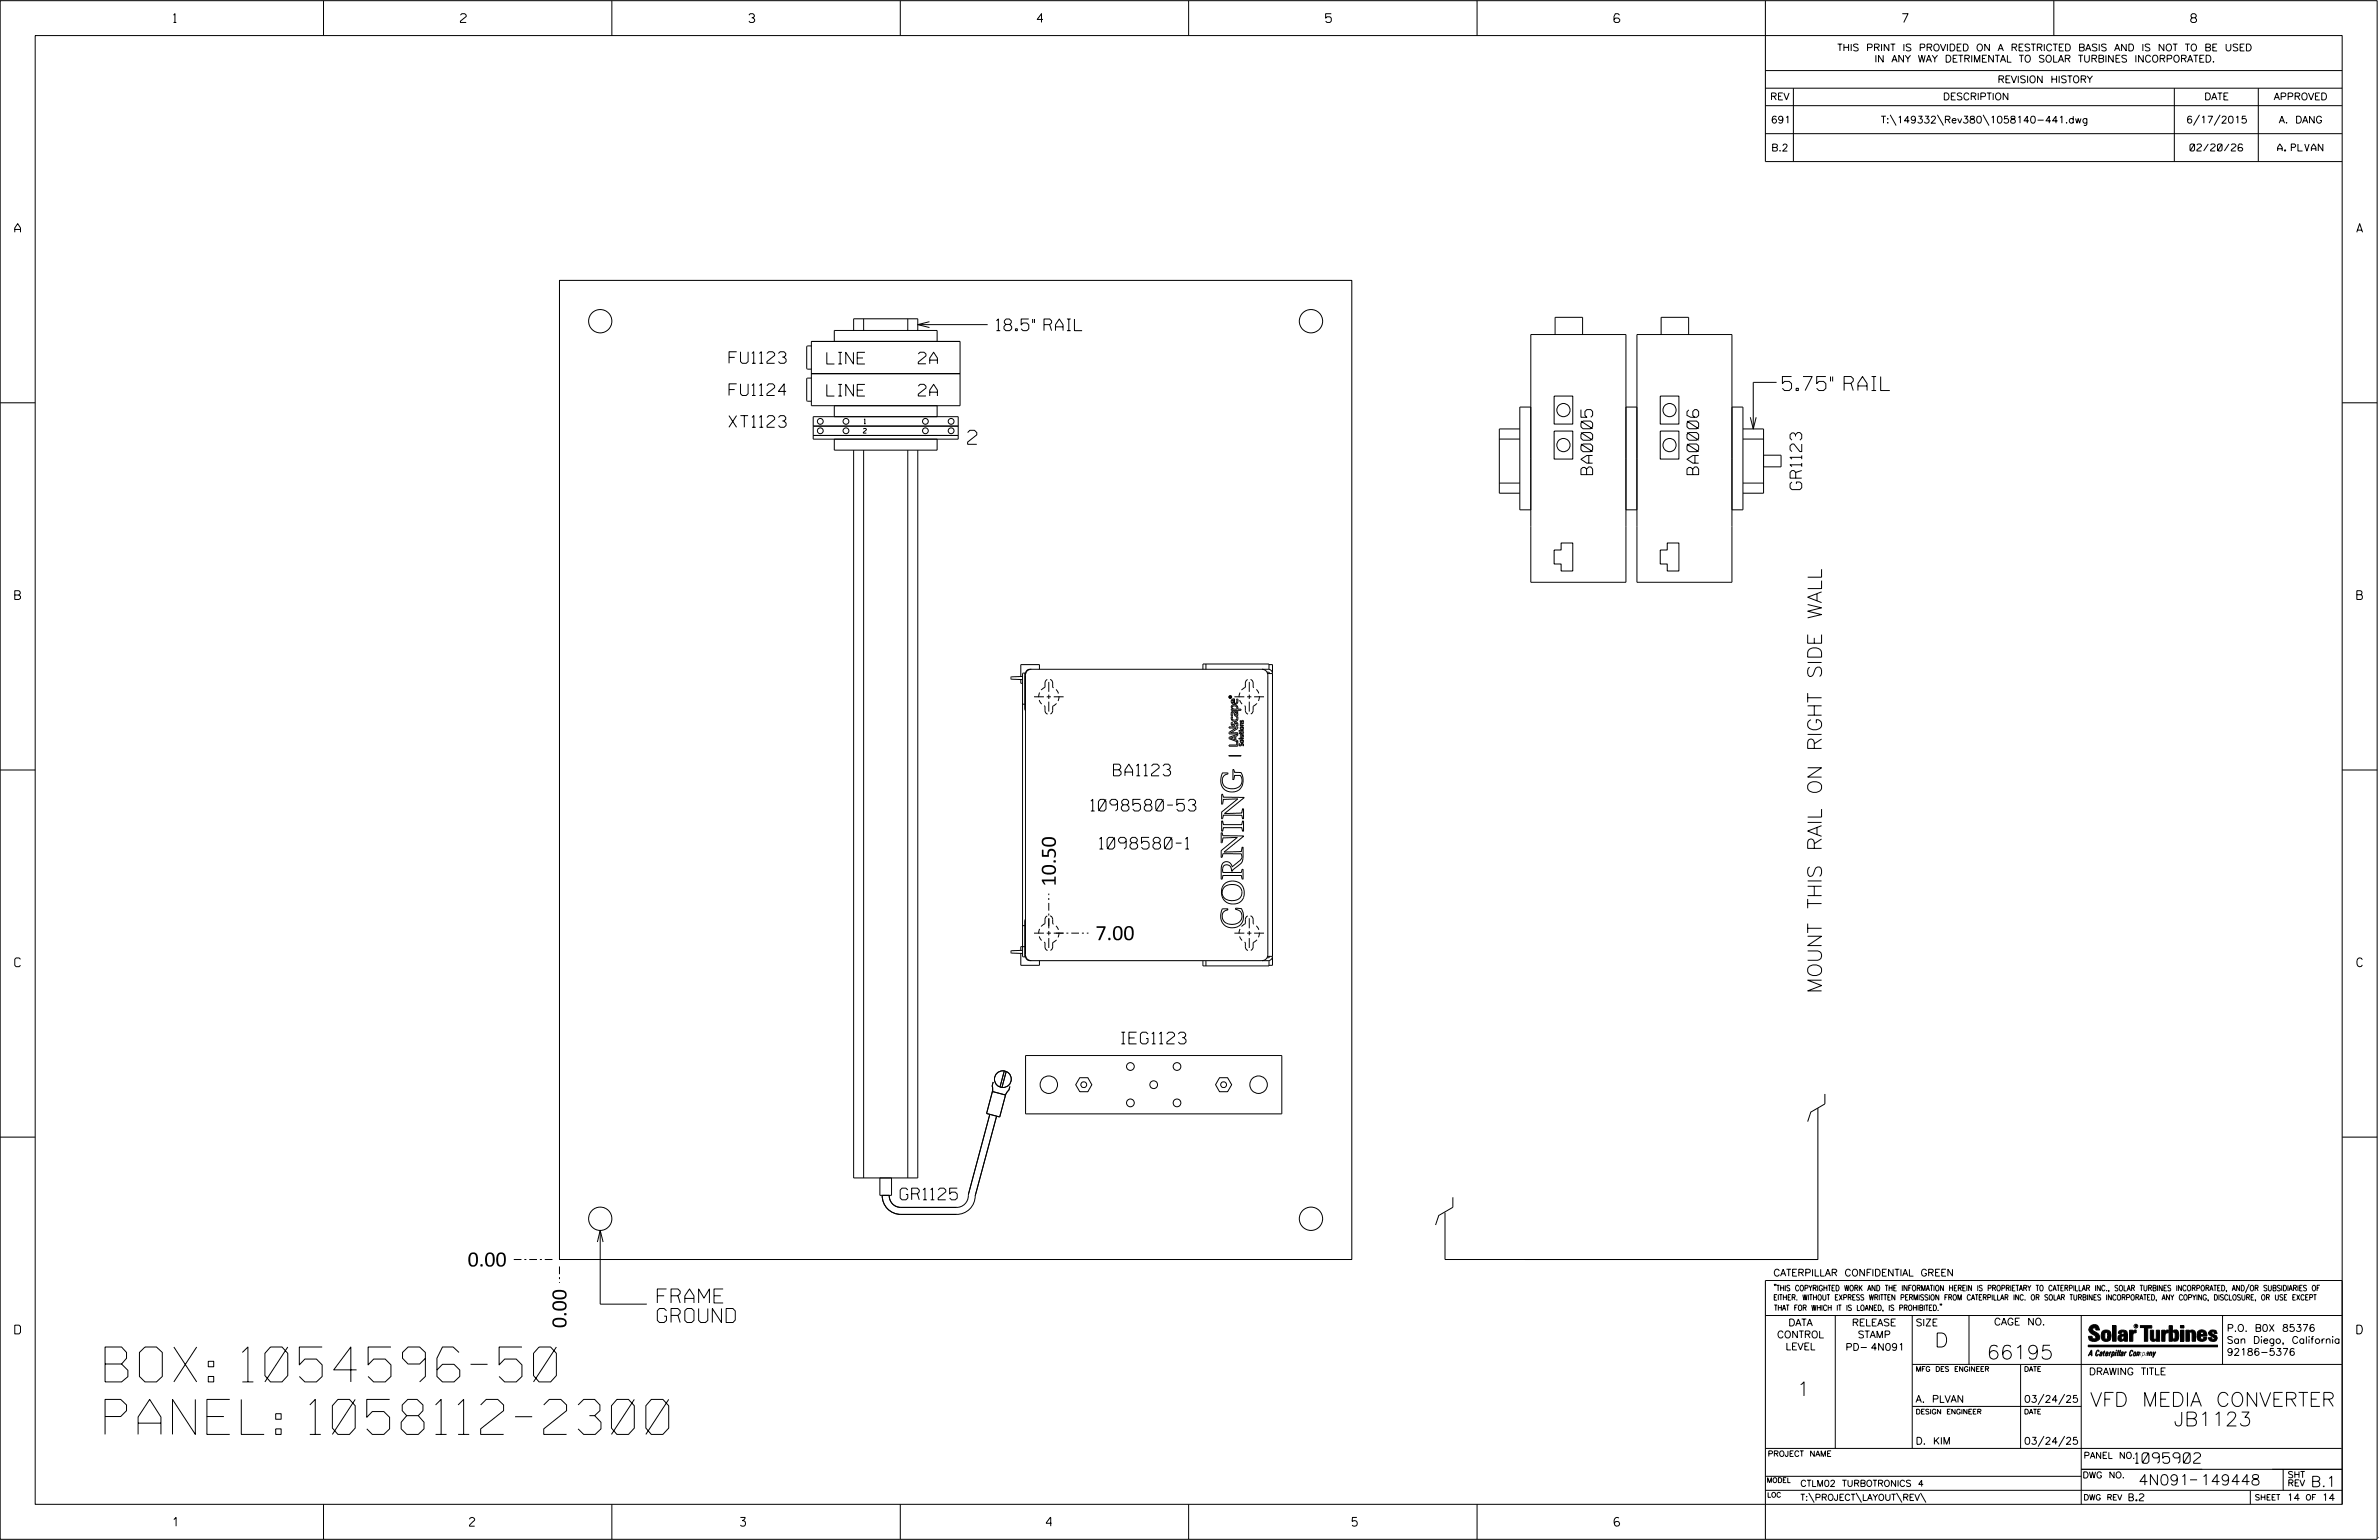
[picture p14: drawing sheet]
<svg xmlns="http://www.w3.org/2000/svg" width="864mm" height="559mm" viewBox="0 0 864 559" stroke-linecap="round" stroke-linejoin="round" font-family="sans-serif">
<defs><g id="words">
<g font-size="12.7">
<text x="38.1" y="501.4">BOX: 1054596-50</text>
<text x="38.1" y="520.5">PANEL: 1058112-2300</text>
</g>
<g font-size="5.1">
<text x="647" y="141.7">5.75&quot; RAIL</text>
<text x="351.3" y="161.2">2</text>
<text x="383.3" y="321.7" transform="rotate(-90 383.3 321.7)">10.50</text>
<text x="397.7" y="341.1">7.00</text>
<text x="661.3" y="360.5" transform="rotate(-90 661.3 360.5)">MOUNT THIS RAIL ON RIGHT SIDE WALL</text>
<text x="169.7" y="459.6">0.00</text>
<text x="238.6" y="472.8">FRAME</text>
<text x="238.6" y="479.9">GROUND</text>
<text x="205.6" y="481.9" transform="rotate(-90 205.6 481.9)">0.00</text>
<text x="702.3" y="488.8">D</text>
<text x="721.2" y="493.2">66195</text>
<text x="652.2" y="506.5">1</text>
<text x="758.8" y="510.3">VFD MEDIA CONVERTER</text>
<text x="789.1" y="517.4">JB1123</text>
</g>
<g font-size="4.2">
<text x="361.7" y="120">18.5&quot; RAIL</text>
<text x="264.6" y="131.8">FU1123</text>
<text x="300.1" y="132.1">LINE</text>
<text x="333.4" y="132">2A</text>
<text x="264.6" y="143.5">FU1124</text>
<text x="300.1" y="143.7">LINE</text>
<text x="333.4" y="143.7">2A</text>
<text x="264.6" y="155">XT1123</text>
<text x="578.1" y="172.2" transform="rotate(-90 578.1 172.2)">BA0005</text>
<text x="616.6" y="172.2" transform="rotate(-90 616.6 172.2)">BA0006</text>
<text x="654" y="177.7" transform="rotate(-90 654 177.7)">GR1123</text>
<text x="404.2" y="281.5">BA1123</text>
<text x="396" y="294.3">1098580-53</text>
<text x="399.1" y="308.1">1098580-1</text>
<text x="407.1" y="378.8">IEG1123</text>
<text x="326.8" y="435.4">GR1125</text>
</g>
<g font-size="3.8">
<text x="775.1" y="531">1095902</text>
<text x="776.3" y="538.9">4N091</text>
<text x="798.8" y="538.9">149448</text>
<text x="838.8" y="539.5">B.1</text>
</g>
<g font-size="3.2">
<text x="63" y="8.2">1</text>
<text x="167.2" y="8.2">2</text>
<text x="271.8" y="8.2">3</text>
<text x="376.5" y="8.2">4</text>
<text x="481.2" y="8.2">5</text>
<text x="690.6" y="8.2">7</text>
<text x="795.3" y="8.2">8</text>
<text x="5.4" y="84.3">A</text>
<text x="855.5" y="84.3">A</text>
<text x="5.4" y="217.5">B</text>
<text x="855.6" y="217.5">B</text>
<text x="5.4" y="350.8">C</text>
<text x="855.6" y="350.8">C</text>
<text x="5.4" y="484">D</text>
<text x="855.6" y="484">D</text>
<text x="62.8" y="553.8">1</text>
<text x="170.4" y="553.8">2</text>
<text x="268.8" y="553.8">3</text>
<text x="379.8" y="553.8">4</text>
<text x="490.8" y="553.8">5</text>
<text x="585.9" y="553.8">6</text>
</g>
<g font-size="2.5">
<text x="666.9" y="18.5">THIS PRINT IS PROVIDED ON A RESTRICTED BASIS AND IS NOT TO BE USED</text>
<text x="680.5" y="22.6">IN ANY WAY DETRIMENTAL TO SOLAR TURBINES INCORPORATED.</text>
<text x="725.1" y="30">REVISION HISTORY</text>
<text x="642.6" y="36.3">REV</text>
<text x="705.3" y="36.3">DESCRIPTION</text>
<text x="800.2" y="36.3">DATE</text>
<text x="825.4" y="36.3">APPROVED</text>
<text x="642.9" y="44.7">691</text>
<text x="682.8" y="44.7">T:\149332\Rev380\1058140-441.dwg</text>
<text x="793.6" y="44.7">6/17/2015</text>
<text x="827.3" y="44.7">A. DANG</text>
<text x="643" y="54.8">B.2</text>
<text x="795" y="54.8">02/20/26</text>
<text x="826.8" y="54.8">A. PLVAN</text>
<text x="643.8" y="463">CATERPILLAR CONFIDENTIAL GREEN</text>
<text x="645.1" y="485.5">CONTROL</text>
<text x="649.2" y="481.1">DATA</text>
<text x="672.3" y="481.1">RELEASE</text>
<text x="674.4" y="485.5">STAMP</text>
<text x="695.4" y="481.1">SIZE</text>
<text x="723.8" y="480.8">CAGE NO.</text>
<text x="808.4" y="483.1">P.O. B0X 85376</text>
<text x="648.2" y="489.8">LEVEL</text>
<text x="669.9" y="490">PD- 4N091</text>
<text x="808.4" y="487.5">San Diego, California</text>
<text x="808.4" y="491.8">92186-5376</text>
<text x="758.3" y="498.9">DRAWING TITLE</text>
<text x="695.4" y="508.9">A. PLVAN</text>
<text x="734.8" y="508.9">03/24/25</text>
<text x="695.4" y="524.1">D. KIM</text>
<text x="734.8" y="524.1">03/24/25</text>
<text x="772.8" y="544.6">B.2</text>
<text x="830.2" y="544.6">14</text>
<text x="842.9" y="544.6">14</text>
</g>
<g font-size="2.3">
<text x="756.4" y="529.2">PANEL NO.</text>
<text x="653.5" y="539.4">CTLM02 TURBOTRONICS 4</text>
<text x="756" y="536.3">DWG NO.</text>
<text x="830.4" y="539.3">REV</text>
<text x="830.4" y="536.2">SHT</text>
<text x="653.5" y="544.5">T:\PROJECT\LAYOUT\REV\</text>
</g>
<g font-size="2">
<text x="643.8" y="468.4">&quot;THIS COPYRIGHTED WORK AND THE INFORMATION HEREIN IS PROPRIETARY TO CATERPILLAR INC., SOLAR TURBINES INCORPORATED, AND/OR SUBSIDIARIES OF</text>
<text x="643.8" y="471.8">EITHER. WITHOUT EXPRESS WRITTEN PERMISSION FROM CATERPILLAR INC. OR SOLAR TURBINES INCORPORATED, ANY COPYING, DISCLOSURE, OR USE EXCEPT</text>
<text x="644" y="475.6">THAT FOR WHICH IT IS LOANED, IS PROHIBITED.&quot;</text>
<text x="641.7" y="528.5">PROJECT NAME</text>
<text x="756.3" y="544.3">DWG REV</text>
<text x="818.5" y="544.3">SHEET</text>
<text x="836.9" y="544.3">OF</text>
</g>
<g font-size="1.8">
<text x="695.4" y="497.6">MFG DES ENGINEER</text>
<text x="734.8" y="497.6">DATE</text>
<text x="695.4" y="513.1">DESIGN ENGINEER</text>
<text x="734.8" y="513.1">DATE</text>
<text x="641.3" y="538">MODEL</text>
<text x="641.5" y="543.3">LOC</text>
</g>
<g font-size="1.7">
<text x="313.7" y="153.8">1</text>
<text x="313.4" y="157.2">2</text>
</g>
<text font-size=".9" x="775.1" y="481.7">R</text>
</g></defs>
<g fill="none" stroke="#000" stroke-width=".36">
<path d="M.1 .2h862.8v558.4h-862.8zM12.8 12.9h837.4v533h-837.4zM117.4 .2v12.7M222.1 .2v12.7M326.8 .2v12.7M431.5 .2v12.7M536.2 .2v12.7M587.9 5.5l-.5-.5h-1l-.5 1v1.7l.5 .4h1l.6-.4v-.6l-.6-.5h-1l-.5 .5M640.9 .2v58.4h209.3M745.6 .2v12.7M640.9 25.6h209.3M640.9 32h209.3"/>
<path d="M640.9 38.3h209.3M651 32v26.6M789.3 32v26.6M819.8 32v26.6M640.9 48.5h209.3M686.2 41.7l2.1 3.8M703.3 41.7l2.2 3.8M719.9 41.7l2.1 3.8M798.4 41.7l-2.1 3.8M805.9 41.7l-2.1 3.8M203.1 101.7h287.6v355.3h-287.6zM309.9 119.9v-4.2h23.3v4.2"/>
<path d="M313.5 115.7v4.2M329.5 115.7v4.2M333.2 117.8h25.3M337.4 116.7l-4.2 1.1 4.2 1.1M294.5 123.9h54v23.3h-54zM294.5 135.6h54M294.5 125.5h-1.3l-.4 .4v7.7l.4 .3h1.3M294.5 137.2h-1.3l-.4 .3v7.8l.4 .3h1.3M302.9 123.9v-4h37.3v4M564.5 121.4v-6.3h10v6.3M603 121.4v-6.3h10v6.3M644.9 138.7h-8.5v16.9"/>
<path d="M.1 146.2h12.7M295.2 151.2h52.6v8.1h-52.6zM295.2 158h52.6M295.2 154.6h52.6M302.9 147.2v4M340.2 159.3v4h-37.3v-4M340.2 147.2v4M544.3 159.3h7.4M551.7 155.6h-7.4v23.4h7.4M564.2 156.4h6.7v10.2h-6.7zM564.2 143.7h6.7v10.2h-6.7zM602.7 156.4h6.8v10.2h-6.8z"/>
<path d="M602.7 143.7h6.8v10.2h-6.8zM632.7 155.6h7.5v23.4h-7.5M632.7 159.3h7.5M635.4 151.4l1 4.2 1.1-4.2M850.2 146.2h12.7M309.9 163.3v264.1h23.3v-264.1M313.5 163.3v264.1M329.5 163.3v264.1M544.3 175.3h7.4M555.7 166.3v-44.9h34.5v44.9M594.2 166.3v-44.9h34.5v44.9M632.7 175.3h7.5"/>
<path d="M640.2 165.2h6.3v4.2h-6.3M555.7 185h-4v-37.3h4v63.6h34.5v-63.6h4v63.6h34.5v-63.6h4v37.3h-4M566.7 197h4.2v10.2h-4.2v-2.6h-2.5v-5h2.5zM590.2 185h4M605.2 197h4.3v10.2h-4.3v-2.6h-2.5v-5h2.5zM370.6 246.6v1.3h.6M371.2 245.5l-4.1 .1-.1 .7 4.2 .3M371.2 255.5h1.1M372 247.9h.3M372 244.2l.3 .2M372 244.2v13.3l.3 .1M372 244.2l-.8 .3v102.4l.8 .3"/>
<path d="M372.3 244.4a1.57 1.57 0 0 1 1.5-1.5h86.6a1.57 1.57 0 0 1 1.5 1.5M372.3 244.4v.2M374.4 242.9a2.05 2.05 0 0 0-2.1 2.1v101.5a2.05 2.05 0 0 0 2.1 2.1M375.4 252.8h3.6M377.3 242.9v-1.7h-6.7v4.3M380 252.8h1.5M380.7 247.4v3.6M380.7 252.1v1.5M380.7 254.6v3.6M382.5 252.8h3.6M436.7 242.9v-2h24v2M437.8 240.9v2"/>
<path d="M446.5 252.7h.1M446.5 252.7l-.2 .4h.6l-.4-.2M446.5 252.9h.1M446.5 252.7l.2 .1M446.5 252.9l.1 .1M446.6 253h.1M446.7 252.8l.2-.1-.2 .3M446.7 252.8h.1M447.2 258.3l2.1-.2-.1 .5-.3-.2a.75 .75 0 0 1 .6 .9 .75 .75 0 0 1-.9 .6 .75 .75 0 0 1-.6-.9v-.5l-.5 .1-.2 .4 .2 .7h-.5zM447.2 256a1.32 1.32 0 0 1 1.6-.1 1.32 1.32 0 0 1 .5 1.4h1.2v.4h-3.5v-.3l.5-.1-.2-.2a.68 .68 0 0 1-.1-1.1zM447.2 253.8l.9-.2 .1 1.7 .7-.6v-1l.3-.1a1.24 1.24 0 0 1-.7 2 1.24 1.24 0 0 1-1.5-1.5zM447.5 256.3a.93 .93 0 0 1 1.1-.1 .93 .93 0 0 1 .4 1.1l-1.4-.1-.3-.5z"/>
<path d="M447.5 254h.3v1.1a.58 .58 0 0 1-.5-.4 .58 .58 0 0 1 .2-.7zM448.1 252.8h3.6M448.2 258.5a.55 .55 0 0 1 .7 .3 .55 .55 0 0 1-.2 .7l-.3-.2zM448.9 258.4v.1M452.7 252.8h1.6M453.5 247.4v3.6M453.5 252.1v1.5M453.5 254.6v3.6M455.3 252.8h3.6M458.1 242.9a2.11 2.11 0 0 1 2.1 2.1v101.5a2.11 2.11 0 0 1-2.1 2.1M460 243.9l.6 .1 .3 .4M460.1 244.4h1.8"/>
<path d="M460.7 241.2h1.2v2.9M461.9 244.4v102.6M.1 279.4h12.7M446.1 274.2l4.4 .1zM446.6 267.8l1.6-.5v1.1zM446.6 267.8h.1M447 262.1h.4v.9l.4-.1a.82 .82 0 0 1 .9-1 .82 .82 0 0 1 .7 1.2l-.1 .4-.4-.1 .1-.8-.5-.1a.83 .83 0 0 1-1.1 .9 .83 .83 0 0 1-.4-1.3zM447 260.1h.4a.83 .83 0 0 0 .8 1.2 .83 .83 0 0 0 .7-1.2h.3a1.2 1.2 0 0 1-1.1 1.7 1.2 1.2 0 0 1-1.1-1.7zM447.6 263.5h.1M449.3 266.3h-3.1v-.6l2.6-1.5h-2.6v-.4h3.1v.5l-2.6 1.6h2.6v1l-.7 .3v1.3l.7 .2v2.1h-3.1v-.5h2.7v-1.1h.4l-3.1-1.2v-.5l3.1-1.1M449.7 267.9h1.7v.2h-1.7zM449.8 265.9h.4v-.3l.2 .3 1-.2-.1 .4h-.9v.3z"/>
<path d="M450.2 270.5l-.4-.7v.6l.4 .3M450.2 266.6h1.2l-.3 .2 .3 .6-1.2 .1v-.2l1-.2-.2-.3h-.8zM450.2 265.1h1.2v.2h-1.2zM450.2 270.7h.1M450.2 270.5l.7-.8 .4 .3 .1 .7-.4-.7-.7 .7M450.2 270.5h.1M450.3 262.6l1.1-.1v.2l-1 .2 .2 .3h.8v.3h-1.2l.3-.3zM450.5 262h.1M450.8 264.6h.1M450.8 268.7h.1M450.8 269.5h.1M451 261.6l-.1 .1a.4 .4 0 0 1-.5 .4 .4 .4 0 0 1-.2-.6l.3 .4"/>
<path d="M451 261.6h.1M451.1 261.6l.3 .5v-.5l-.3-.2-.6 .5M850.2 279.4h12.7M443.5 288.2h.3l.5 1.1h7.3l-7.1 5.9 6.3-.2 .3-1.5h.3v3.6h-.3l-.2-.6a1.01 1.01 0 0 0-1.5-.7h-5.3l-.3 1.2-.3 .1v-2.5l5.8-4.7-5.1 .2-.4 1.7h-.3zM443.8 280.5h1.9v.3a2.75 2.75 0 0 0-1.9 3.2 2.75 2.75 0 0 0 2.9 2.2l2.1-.2a2.72 2.72 0 0 0 1.2-4.6h-1.8l-.3 1.4h-.4l.1-3.5h.3l.2 .9 1.5 .1a.96 .96 0 0 1 1.4 1l.2 1.5-.1 1.8a4.2 4.2 0 0 1-5.5 2.5 4.2 4.2 0 0 1-2.2-5.6zM451.4 297.9h.1M451.4 293.5h.1M451.4 297.9h-.3l-.4 1.3h-6.6l-.3-1.2-.3-.1v3.7M451.4 297.9v3.7h-.3l-.3-1.3h-6.7l-.3 1.3h-.3M443.3 302.2h.2a1.09 1.09 0 0 0 1.4 1l6.5 .2-7 5.8 5.2-.2a.78 .78 0 0 0 .9 0 .78 .78 0 0 0 .3-.9l.1-.6 .3-.1v3.9a4.9 4.9 0 0 1-3.1 3.8l-.8 1h-.2l-.1-.5a1.68 1.68 0 0 0-1.9-1.8 1.68 1.68 0 0 0-1.3 2.4 .93 .93 0 0 0 1.4 .4h4.3a.88 .88 0 0 0 1.1-.1 .88 .88 0 0 0 .3-1h.3v3.5h-.3l-.1-.6a.68 .68 0 0 0-.3-.7 .68 .68 0 0 0-.8 0h-4.8a1.03 1.03 0 0 0-1.3 1.3l-.3-.1v-3.6l.5-2 .8-.6 1.3 .1 .9 .6 .5 1.1 2.2-1.8a1.91 1.91 0 0 0 .9-2.9h-5.4a1.11 1.11 0 0 0-1.4 1.3 .4 .4 0 0 1-.4-.3 .4 .4 0 0 1 .1-.4v-.9a2.88 2.88 0 0 1 1.7-2.3l4.2-3.4-4.3 .2a1 1 0 0 0-1 .3 1 1 0 0 0-.2 1.1l-.1 .4a.68 .68 0 0 1-.3-1.1zM443.5 301.6h.1M371.2 335.9h1.1"/>
<path d="M372.3 333.8l-.3 .1v13.3M375.4 338.6h3.6M380 338.6h1.5M380.7 333.2v3.6M380.7 337.8v1.6M382.5 338.6h3.6M443.7 329.8h2l-.1 .4a2.57 2.57 0 0 0-1.9 2.6 2.57 2.57 0 0 0 2.2 2.4l1.1 .2a2.96 2.96 0 0 0 3.4-1.3 2.96 2.96 0 0 0-.5-3.6l-1.4-.5v-.5l1.1 .1a1.18 1.18 0 0 1 1.6 1.3l.1 .5a4.2 4.2 0 0 1-4.4 5.2 4.2 4.2 0 0 1-3.6-5.8zM444.4 321.9a4.3 4.3 0 0 1 6.2 .8 3.2 3.2 0 0 1-.8 3.3 3.2 3.2 0 0 1-3.3 .7 2.85 2.85 0 0 1-2.6-1.7 2.85 2.85 0 0 1 .5-3.1zM448.1 338.6h3.6M452.7 338.6h1.6M453.5 333.2v3.6M453.5 337.8v1.6"/>
<path d="M455.3 338.6h3.6M370.6 345.9v4.4h6.7v-1.7M371.2 344.8l-4.2 .3 .1 .7 4.1 .2M372.3 343.5h-1.7v1.4M372.3 347l-.3 .2M372.3 346.8v.2M380.7 340.4v3.6M436.7 348.6v1.9h24v-1.9M437.8 348.6v1.9M453.5 340.4v3.6M460.1 347h1.8M460.9 347l-.3 .4-.6 .1"/>
<path d="M461.9 347a1.57 1.57 0 0 1-1.5 1.6h-86.6a1.57 1.57 0 0 1-1.5-1.6M461.9 347.3v3h-1.2M360.3 396.1l4.7 1.2-2.1 8-4.8-1.3zM360.5 392.6l-.3 1.5 .2 1.4-.2 .9M364.6 388.6l-1.6 5.8M365.3 388.8l-1.6 5.8M366.6 394.2l-.4 1.4-.7 .7-.6 1.4M372.3 383h93v21.2h-93zM392 391.1h2.9l1.4 2.5-1.4 2.5h-2.9l-1.5-2.5zM442.7 391.1h2.9l1.5 2.5-1.5 2.5h-2.9l-1.4-2.5zM662.4 396.9v3.7l-5.1 2.9-1.1 3.5M.1 412.6h12.7"/>
<path d="M359.3 404.4l-7.7 28.8a4.4 4.4 0 0 1-4.3 4.9h-20.3a4.2 4.2 0 0 1-4.2-4.4M361.8 405l-7.8 28.9a6.7 6.7 0 0 1-6.7 6.8h-20.3a6.7 6.7 0 0 1-6.7-7M659.9 402.1v54.9h-106.4M850.2 412.6h12.7M319.4 427.4v6.3h4.2v-6.3M524.5 440v17h135.4M527.4 434.4v3.7l-5.1 2.9-1.2 3.5M216.9 450.7l1-4.2 1 4.2M217.9 446.5v26.7h16.9M640.9 477.3h209.3M644.2 466.1l-.1 .4M644.7 466.1l-.2 .4"/>
<path d="M666.2 477.3v48.3M694.2 477.3v48.3M704.4 473.3l-.1 .4M704.8 473.3l-.1 .4M714.8 477.3v17.8M755.5 477.3v68.6M806.8 477.3v17.8M816.5 466l-1.4 3.1M850.2 464.6h-209.3v94M850.2 464.8v81.1M694.2 495.1h156M733.5 495.1v30.5"/>
<path d="M758.6 481.4a2.02 2.02 0 0 1 3.1-.1l.5 1.3h-1.3l-.2-.6-.4-.2-.6 .1-.1 .4 .4 .7a2.46 2.46 0 0 1 2.2 2.9 2.83 2.83 0 0 1-3.8 .3l-.3-1.3h1.3l.2 .7 .6 .3 .5-.2 .2-.5-.4-.6-1.9-1.2-.4-.9zM759.2 491.3h-.7l.7-1.2v1.9h.2l-.1-2.1-1.3 2.1 .5-.5h.7M761.3 490l.3-.2 .4 .3-.1 .3-.3-.4-.4 .3-.3 1.6h.4l.4-.5-.3 .6-.4 .1-.3-.4zM762.6 490.6l.5-.1-.1 1.4h-.9a.74 .74 0 0 1 .9-.8l-.3 .7-.5 .1 .2-.5 .6-.2v-.5l-.7 .2zM763 483.2a2.17 2.17 0 0 1 3.1 0l.3 1.4-.3 1.5a2.17 2.17 0 0 1-3.1 0l-.3-1.5zM763.6 490.5l.4-.4 .2 .6h-.3l-.3 .9 .2 .4-.3-.1zM764.1 483.7l.5-.4 .4 .3v2.2l-.4 .2-.5-.2zM764.6 491.1l.6 .2v-.7l-.4-.1-.4 .6-.1 .8h.6M764.6 491.1l-.1 .8h.4M764.6 482.6v.8M764.8 490.7l.4 .1v.3h-.6zM765 491.5l-.1 .4z"/>
<path d="M766 490.5l-.5 1.5zM766 490.8l.4-.3-.4 .4M766.9 481h1.3v5.7h-1.3zM767 490.8l.5 .1-.3 .8-.4 .2zM767.3 490.5h-.5l-.5 2M767.3 490.5a.8 .8 0 0 1 .2 1 .8 .8 0 0 1-.9 .4l-.1 .6M767.3 490.5l-.1 .2M768.1 490.5l-.4 1.5zM768.2 489.9h.3l-.1 .2h-.2zM769 489.9l-.5 2.1zM769.7 489.9l-.6 2.1zM770.1 491.4l.5-.3-.5 .8z"/>
<path d="M770.4 491.9h.1M770.6 491.1l.1-.4-.7 .2 .1-.3 .6-.1 .2 .3-.5 1.1M770.6 491.1a.74 .74 0 0 0-.8 .8h.6M771 484.8h-.7l-.3 .6 .4 .7 .5-.3 .1-2.4h-.8l-.1 .4h-1.2a1.71 1.71 0 0 1 1.8-1.3 1.71 1.71 0 0 1 1.6 1.4v2.8h-1.1l-.1-.6M771 484.2l-1.5 .1a1.41 1.41 0 0 0 0 2.4l.5 .1 1.1-.7M771.2 486.1h-.1M771.4 490.5l.1 .3 .4-.3-.9 1.5zM771.5 490.8h.1M773 482.7h1.2v.5l.5-.5 .7-.1v1h-.6l-.5 .4-.1 2.7h-1.2zM773.3 490.3l.6-.4 .4 .2-.1 .4-.3-.4a1.28 1.28 0 0 0-.5 1.8l.6-.4-.1 .4-.8 .1zM774.7 490.8l.5-.3a.88 .88 0 0 1 .2 .9 .88 .88 0 0 1-.7 .7l-.2-.2zM774.8 490.9h.5l-.3 1h-.3l-.2-.2z"/>
<path d="M775.2 490.5l-.1 .2M776.8 481h4.3v.9h-1.5v4.8h-1.3M776.8 490.6l-.8 .2v-.3l-.4 1.5 .8-1.3v1.3l.3-1.2M779.3 491.1h.4M779.6 490.5h.3l-.3 1.4M779.6 490.7h.2l-.1 .4M779.7 491.1l-.1 .4M779.7 491.1l-.4 .2M780.1 492l.4-1.5 .1 .3 .3-.3 .3 .2-.3 1.3v-1.3l-.7 1.3M780.6 482.7h1.2v2.7l.1 .4 .4 .3 .4-.7v-2.7h1.2l.1 4h-1.3v-.5l-1.1 .6-.7-.3-.3-.7zM781.6 492.5l1-2-.8 1.3-.2-1.3-.2 2M784.7 482.7h1.2v.5l.5-.5 .7-.1v1h-.5l-.6 .4-.1 2.7h-1.2z"/>
<path d="M787.4 481h1.2v2a1.4 1.4 0 0 1 2.2 .2l.1 1.4-.4 1.9-1.5 .1-.4-.5v-1l.5 .9 .5-.3v-2.1l-.5-.4-.5 .7v2.8h-1.2zM791.5 482.7h1.3v4h-1.3zM791.5 481h1.3v.9h-1.3zM793.5 482.7h1.3v.4l.7-.5 1.1 .2 .4 .6v3.3h-1.2l-.3-3.4-.7 .2v3.2h-1.3zM794.8 483.1h.1M797.7 483.2a1.92 1.92 0 0 1 2.4-.5 1.92 1.92 0 0 1 1 2.1h-2.3v.8l.6 .5 .5-.3v-.5h1.2a1.83 1.83 0 0 1-2.1 1.4 1.83 1.83 0 0 1-1.5-2.1zM798.8 484.2v.6M799.1 483.4h.6l.2 .8h-1.1zM804.6 482.9a1.84 1.84 0 0 0-2.9 .8 3.3 3.3 0 0 0 2.2 1.9l-.5 .5-.4-.3-.1-.4h-1.2l.1 .6a1.92 1.92 0 0 0 2.9 .4M804.9 483.8h-1.2l-.2-.6-.5 .1-.1 .3 .1 .3 1.8 .9M805.1 488.1h-47.1v.6h47.1M694.2 510.3h61.3"/>
<path d="M742 505.8l-2.2 3.9M749.5 505.8l-2.2 3.9M640.9 525.6h209.2M640.9 535.7h114.6M742 521.1l-2.2 3.8M749.5 521.1l-2.2 3.8M755.5 533.2h94.7M795 537h2.6M828.8 533.2v7.6M117.4 545.9v12.7M222.1 545.9v12.7M326.8 545.9v12.7"/>
<path d="M431.5 545.9v12.7M536.2 545.9v12.7M640.9 540.8h209.3M656.6 541.7l2 3.5M673.8 541.7l1.9 3.5M688.4 541.7l2 3.5M697.2 541.7l1.9 3.5M816.9 541v4.9M863.5 558h.1"/>
<circle cx="217.9" cy="116.5" r="4.2"/>
<circle cx="475.9" cy="116.5" r="4.2"/>
<circle cx="297.8" cy="152.9" r="1.06"/>
<circle cx="297.8" cy="156.3" r="1.06"/>
<circle cx="307.1" cy="152.9" r="1.06"/>
<circle cx="307.1" cy="156.3" r="1.05"/>
<circle cx="335.9" cy="152.9" r="1.05"/>
<circle cx="335.9" cy="156.3" r="1.05"/>
<circle cx="345.3" cy="152.9" r="1.06"/>
<circle cx="345.3" cy="156.3" r="1.05"/>
<circle cx="567.5" cy="148.8" r="2.4"/>
<circle cx="606.1" cy="148.8" r="2.4"/>
<circle cx="567.5" cy="161.5" r="2.4"/>
<circle cx="606.1" cy="161.5" r="2.4"/>
<circle cx="446.6" cy="252.9" r=".52"/>
<circle cx="446.6" cy="252.9" r=".38"/>
<circle cx="449.9" cy="265.2" r=".14"/>
<circle cx="450.8" cy="264.2" r=".37"/>
<circle cx="450.8" cy="268.9" r=".59"/>
<circle cx="450.8" cy="269" r=".4"/>
<circle cx="450.8" cy="264.3" r=".58"/>
<circle cx="447.6" cy="323.9" r="4.2"/>
<circle cx="364.1" cy="391.6" r="3"/>
<circle cx="380.7" cy="393.6" r="3.2"/>
<circle cx="393.4" cy="393.6" r="1.06"/>
<circle cx="410.4" cy="387" r="1.41"/>
<circle cx="418.8" cy="393.6" r="1.4"/>
<circle cx="427.3" cy="387" r="1.4"/>
<circle cx="444.2" cy="393.6" r="1.06"/>
<circle cx="456.9" cy="393.6" r="3.2"/>
<circle cx="410.3" cy="400.2" r="1.41"/>
<circle cx="427.3" cy="400.2" r="1.41"/>
<circle cx="217.9" cy="442.2" r="4.2"/>
<circle cx="475.9" cy="442.2" r="4.2"/>
<circle cx="775.4" cy="481.2" r=".69"/>
</g>
<g fill="none" stroke="#000" stroke-width=".36" stroke-dasharray="1.7 1.1" stroke-linecap="butt">
<path d="M379.3 257.8v-1.5M379.3 249.4a3.7 3.7 0 0 0-2.3 3.4 3.7 3.7 0 0 0 2.3 3.5M379.3 257.8a1.39 1.39 0 0 0 1.4 1.4 1.39 1.39 0 0 0 1.4-1.4M379.3 249.4v-1.5M382.1 256.3v1.5M382.1 256.3a3.7 3.7 0 0 0 2.3-3.5 3.7 3.7 0 0 0-2.3-3.4M382.1 247.9a1.39 1.39 0 0 0-1.4-1.4 1.39 1.39 0 0 0-1.4 1.4M382.1 247.9v1.5M452.1 257.8v-1.5M452.1 249.4v-1.5M452.1 249.4a3.7 3.7 0 0 0-2.3 3.4 3.7 3.7 0 0 0 2.3 3.5M452.1 257.8a1.41 1.41 0 0 0 1.4 1.4 1.41 1.41 0 0 0 1.4-1.4"/>
<path d="M454.9 247.9v1.5M454.9 256.3v1.5M454.9 256.3a3.7 3.7 0 0 0 2.3-3.5 3.7 3.7 0 0 0-2.3-3.4M454.9 247.9a1.41 1.41 0 0 0-1.4-1.4 1.41 1.41 0 0 0-1.4 1.4M379.3 335.2v-1.6M379.3 335.2a3.7 3.7 0 0 0-2.3 3.4 3.7 3.7 0 0 0 2.3 3.4M382.1 333.6v1.6M382.1 333.6a1.39 1.39 0 0 0-1.4-1.4 1.39 1.39 0 0 0-1.4 1.4M452.1 335.2v-1.6M452.1 335.2a3.7 3.7 0 0 0-2.3 3.4 3.7 3.7 0 0 0 2.3 3.4M454.9 333.6v1.6M454.9 333.6a1.41 1.41 0 0 0-1.4-1.4 1.41 1.41 0 0 0-1.4 1.4"/>
<path d="M379.3 343.6v-1.6M379.3 343.6a1.39 1.39 0 0 0 1.4 1.4 1.39 1.39 0 0 0 1.4-1.4M382.1 342v1.6M382.1 342a3.7 3.7 0 0 0 2.3-3.4 3.7 3.7 0 0 0-2.3-3.4M452.1 343.6v-1.6M452.1 343.6a1.41 1.41 0 0 0 1.4 1.4 1.41 1.41 0 0 0 1.4-1.4M454.9 342v1.6M454.9 342a3.7 3.7 0 0 0 2.3-3.4 3.7 3.7 0 0 0-2.3-3.4"/>
</g>
<path d="M380.7 336.1v-11.9M383.3 338.6h11.8M200.6 457h-14.4M203.1 459.6v5.9" fill="none" stroke="#000" stroke-width=".36" stroke-dasharray="2.8 1.1 .7 1.1" stroke-linecap="butt"/>
<g fill="#000">
<path d="M768.1 490.5l-.4 1.5zM768.2 489.9h.3l-.1 .2h-.2zM769 489.9l-.5 2.1zM769.7 489.9l-.6 2.1zM791.5 481h1.3v.9h-1.3zM791.5 482.7h1.3v4h-1.3zM758 488.1h47.1v.6h-47.1z"/>
<path d="M759.2 489.9l-1.2 2.1 .5-.5h.7v.5h.2zM759.2 490.1v1.2h-.7z" fill-rule="evenodd"/>
<path d="M758.6 481.4a2.02 2.02 0 0 1 3.1-.1l.5 1.3h-1.3l-.2-.6-.4-.2-.6 .1-.1 .4 .4 .7a2.46 2.46 0 0 1 2.2 2.9 2.83 2.83 0 0 1-3.8 .3l-.3-1.3h1.3l.2 .7 .6 .3 .5-.2 .2-.5-.4-.6-1.9-1.2-.4-.9z" fill-rule="evenodd"/>
<path d="M761.3 490l.3-.2 .4 .3-.1 .3-.3-.4-.4 .3-.3 1.6h.4l.4-.5-.3 .6-.4 .1-.3-.4z" fill-rule="evenodd"/>
<path d="M762.6 490.6l.5-.1-.1 1.4h-.9a.74 .74 0 0 1 .9-.8l-.6 .3-.2 .5 .5-.1 .3-.6v-.5l-.7 .2z" fill-rule="evenodd"/>
<path d="M763.6 490.5l.4-.4 .2 .6h-.3l-.3 .9 .2 .4-.3-.1z" fill-rule="evenodd"/>
<path d="M764.8 490.5l.5 .3-.1 .5h-.6l.6-.2v-.3l-.4-.1-.3 1.2h.4l.3-.4-.6 .6-.3-.2v-.4z" fill-rule="evenodd"/>
<path d="M763 483.2a2.17 2.17 0 0 1 3.1 0l.3 1.4-.3 1.5a2.17 2.17 0 0 1-3.1 0l-.3-1.5zM764.1 483.7v2.1l.5 .2 .4-.2v-2.2l-.4-.3z" fill-rule="evenodd"/>
<path d="M766 490.5v.3l.4-.1-.4 .2-.5 1.1z" fill-rule="evenodd"/>
<path d="M766.8 490.5l-.5 2 .3-.6a.71 .71 0 0 0 .9-.5 .71 .71 0 0 0-.4-.9zM767 490.8l.5 .1-.3 .8-.4 .2z" fill-rule="evenodd"/>
<path d="M766.9 481h1.3v5.7h-1.3z" fill-rule="evenodd"/>
<path d="M770.1 490.6l.6-.1 .2 .3-.4 1.2-.5 .1-.2-.5 .3-.5h.5l-.7 .5v.3l.4-.1 .4-.9-.5-.2-.2 .2z" fill-rule="evenodd"/>
<path d="M769.4 482.8l-.5 1h1.2l.1-.4h.8v.8l-1.5 .1a1.41 1.41 0 0 0 0 2.4l.5 .1 1.1-.7 .1 .6h1.1v-2.8a1.79 1.79 0 0 0-2.4-1.2zM770.3 484.8h.7l-.1 1-.5 .3-.4-.7z" fill-rule="evenodd"/>
<path d="M771.4 490.5l.1 .3 .4-.3-.9 1.5z" fill-rule="evenodd"/>
<path d="M773 482.7h1.2v.5l.5-.5 .7-.1v1h-.6l-.5 .4-.1 2.7h-1.2z" fill-rule="evenodd"/>
<path d="M773.3 490.3l.6-.4 .4 .2-.1 .4-.3-.4a1.28 1.28 0 0 0-.5 1.8l.6-.4-.3 .5h-.6z" fill-rule="evenodd"/>
<path d="M774.7 490.8l-.2 1.1h.7a.96 .96 0 0 0 0-1.4zM774.8 490.9h.5l-.1 .6-.5 .4-.2-.2z" fill-rule="evenodd"/>
<path d="M776 490.5v.3l.4-.3 .2 .3 .7-.2-.3 1.4v-1.3l-.6 1.3v-1.3l-.8 1.3z" fill-rule="evenodd"/>
<path d="M776.8 481h4.3v.9h-1.5v4.8h-1.3v-4.8h-1.5z" fill-rule="evenodd"/>
<path d="M777.9 490.5l-.5 2 .3-.6a.71 .71 0 0 0 .9-.5 .71 .71 0 0 0-.4-.9zM778.1 490.8l.3-.1 .1 .4-.5 .8-.2-.5z" fill-rule="evenodd"/>
<path d="M779.3 490.6l.6-.1-.3 1.5-.7-.1a.67 .67 0 0 1 .8-.8l-.6 .3-.1 .5 .4-.1 .4-.9-.4-.2-.3 .2z" fill-rule="evenodd"/>
<path d="M780.5 490.5l.1 .3 .3-.3 .3 .2-.3 1.3v-1.3l-.8 1.3z" fill-rule="evenodd"/>
<path d="M780.6 482.7h1.2v2.7l.1 .4 .4 .3 .4-.7v-2.7h1.2l.1 4h-1.3v-.5l-1.1 .6-.7-.3-.3-.7z" fill-rule="evenodd"/>
<path d="M781.6 490.5l.2 1.3 .8-1.3-1.2 2z" fill-rule="evenodd"/>
<path d="M784.7 482.7h1.2v.5l.5-.5 .7-.1v1h-.5l-.6 .4-.1 2.7h-1.2z" fill-rule="evenodd"/>
<path d="M787.4 481h1.2v2a1.4 1.4 0 0 1 2.2 .2l.1 1.4-.4 1.9-1.5 .1-.4-.5v-1l.5 .9 .5-.3v-2.1l-.5-.4-.5 .7v2.8h-1.2z" fill-rule="evenodd"/>
<path d="M793.5 482.7h1.3v.4a1.29 1.29 0 0 1 2.2 .3v3.3h-1.2l-.3-3.4-.7 .2v3.2h-1.3z" fill-rule="evenodd"/>
<path d="M797.7 483.2a1.92 1.92 0 0 1 2.4-.5 1.92 1.92 0 0 1 1 2.1h-2.3v.8l.6 .5 .5-.3v-.5h1.2a1.83 1.83 0 0 1-2.1 1.4 1.83 1.83 0 0 1-1.5-2.1zM799.1 483.4l-.3 .8h1.1l-.2-.8z" fill-rule="evenodd"/>
<path d="M801.9 483.2a1.94 1.94 0 0 1 3 .1v.5h-1.2l-.2-.6-.5 .1-.1 .3 .1 .3 1.8 .9a1.2 1.2 0 0 1 .1 1.3 1.2 1.2 0 0 1-1.2 .7l-1.6-.4-.4-1h1.2l.1 .4 .4 .3 .5-.5a3.3 3.3 0 0 1-2.2-1.9z" fill-rule="evenodd"/>
<circle cx="761.4" cy="492" r=".07"/>
<circle cx="762.2" cy="485.1" r=".07"/>
<circle cx="769.3" cy="492" r=".07"/>
<circle cx="773.1" cy="486.7" r=".07"/>
<circle cx="791.5" cy="486.7" r=".07"/>
<circle cx="791.5" cy="481" r=".07"/>
<circle cx="794.8" cy="486.7" r=".07"/>
</g>
<use href="#words"/>
</svg>
